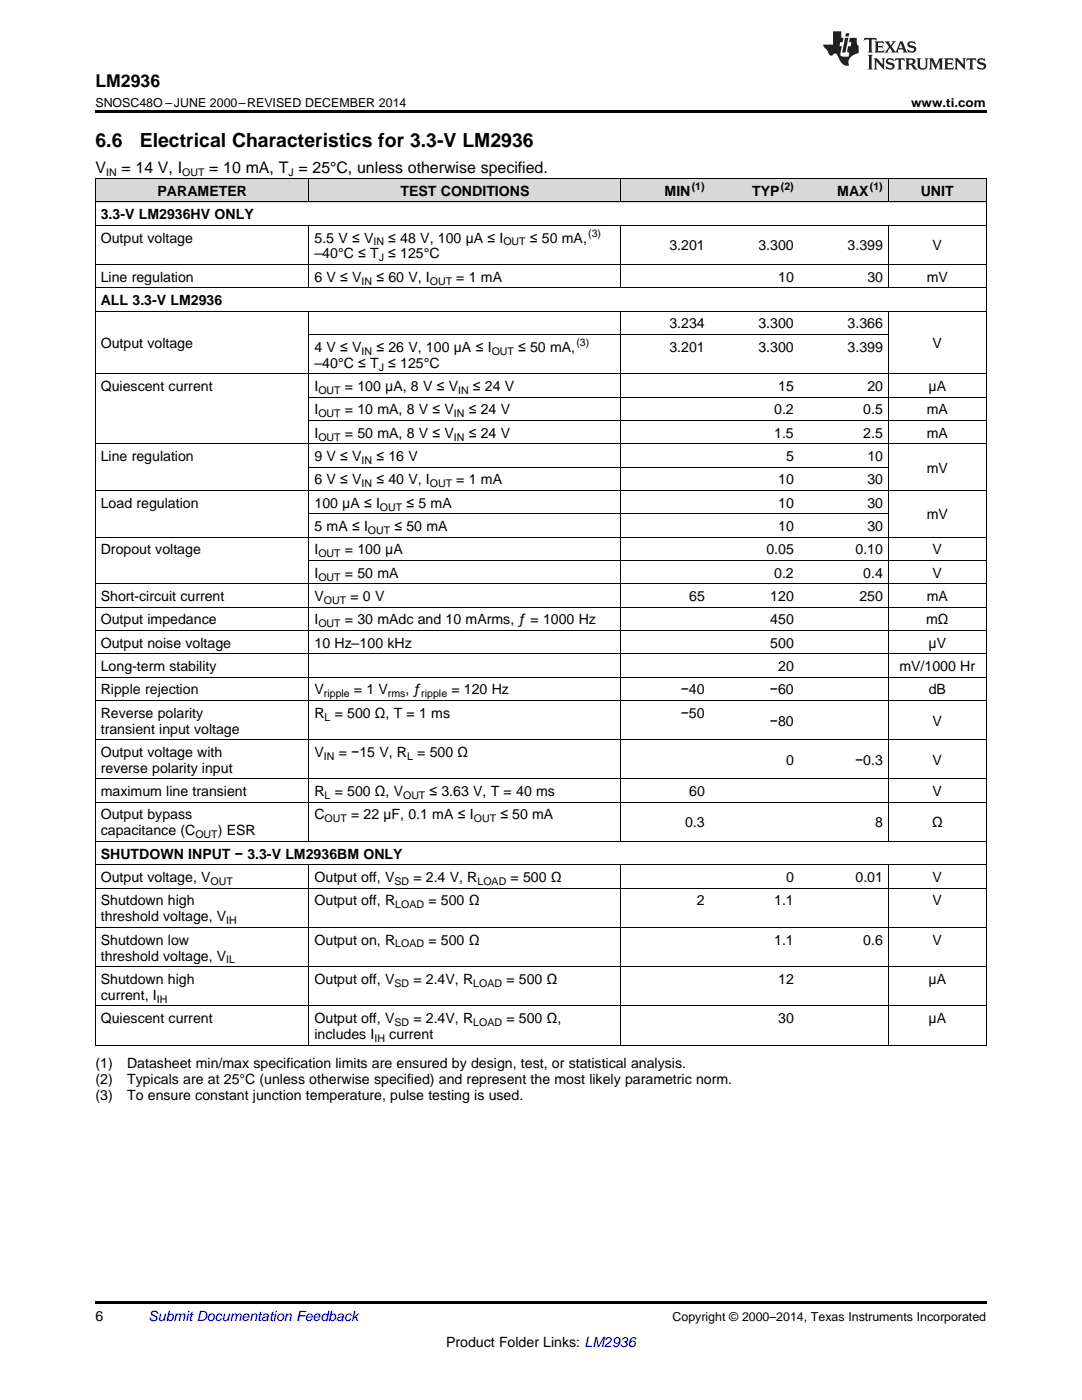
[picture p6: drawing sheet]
<svg xmlns="http://www.w3.org/2000/svg" width="216mm" height="279mm" viewBox="0 0 216 279" stroke-linecap="round" stroke-linejoin="round" font-family="sans-serif">
<defs><g id="words">
<g font-size="3.9">
<text x="19" y="29.3">6.6</text>
<text x="27.9" y="29.3">Electrical Characteristics for 3.3-V LM2936</text>
</g>
<text font-size="3.5" x="19" y="17.3">LM2936</text>
<g font-size="3.2">
<text x="19" y="34.4">V</text>
<text x="24.2" y="34.4">= 14 V, I</text>
<text x="41.7" y="34.4">= 10 mA, T = 25°C, unless otherwise specified.</text>
</g>
<g font-size="2.8">
<text x="31.4" y="39.1">PARAMETER</text>
<text x="79.9" y="39.1">TEST CONDITIONS</text>
<text x="132.6" y="39.1">MIN</text>
<text x="150.1" y="39.1">TYP</text>
<text x="167.1" y="39.1">MAX</text>
<text x="183.7" y="39.1">UNIT</text>
<text x="20.1" y="43.7">3.3-V LM2936HV ONLY</text>
<text x="20.1" y="48.4">Output voltage</text>
<text x="62.8" y="48.4">5.5 V ≤ V</text>
<text x="62.8" y="51.6">–40°C ≤ T ≤ 125°C</text>
<text x="77.5" y="48.4">≤ 48 V, 100 µA ≤ I</text>
<text x="105.7" y="48.4">≤ 50 mA,</text>
<text x="133.6" y="50">3.201</text>
<text x="151.3" y="50">3.300</text>
<text x="169.1" y="50">3.399</text>
<text x="186.1" y="50">V</text>
<text x="20.1" y="56.2">Line regulation</text>
<text x="62.8" y="56.2">6 V ≤ V</text>
<text x="75.1" y="56.2">≤ 60 V, I</text>
<text x="91.1" y="56.2">= 1 mA</text>
<text x="155.3" y="56.2">10</text>
<text x="173.1" y="56.2">30</text>
<text x="184.9" y="56.2">mV</text>
<text x="20.1" y="60.9">ALL 3.3-V LM2936</text>
<text x="133.6" y="65.5">3.234</text>
<text x="151.3" y="65.5">3.300</text>
<text x="169.1" y="65.5">3.366</text>
<text x="20.1" y="69.5">Output voltage</text>
<text x="62.8" y="70.2">4 V ≤ V</text>
<text x="75.1" y="70.2">≤ 26 V, 100 µA ≤ I</text>
<text x="103.4" y="70.2">≤ 50 mA,</text>
<text x="133.6" y="70.2">3.201</text>
<text x="151.3" y="70.2">3.300</text>
<text x="169.1" y="70.2">3.399</text>
<text x="186.1" y="69.5">V</text>
<text x="62.8" y="73.4">–40°C ≤ T ≤ 125°C</text>
<text x="20.1" y="78">Quiescent current</text>
<text x="62.8" y="78">I</text>
<text x="62.8" y="82.7">I</text>
<text x="68.8" y="78">= 100 μA, 8 V ≤ V</text>
<text x="68.8" y="82.7">= 10 mA, 8 V ≤ V</text>
<text x="93.5" y="82.7">≤ 24 V</text>
<text x="94.4" y="78">≤ 24 V</text>
<text x="154.5" y="82.7">0.2</text>
<text x="155.3" y="78">15</text>
<text x="172.3" y="82.7">0.5</text>
<text x="173.1" y="78">20</text>
<text x="184.9" y="82.7">mA</text>
<text x="185.3" y="78">μA</text>
<text x="62.8" y="87.3">I</text>
<text x="68.8" y="87.3">= 50 mA, 8 V ≤ V</text>
<text x="93.5" y="87.3">≤ 24 V</text>
<text x="154.5" y="87.3">1.5</text>
<text x="172.3" y="87.3">2.5</text>
<text x="184.9" y="87.3">mA</text>
<text x="20.1" y="92">Line regulation</text>
<text x="62.8" y="92">9 V ≤ V</text>
<text x="75.1" y="92">≤ 16 V</text>
<text x="156.8" y="92">5</text>
<text x="173.1" y="92">10</text>
<text x="184.9" y="94.3">mV</text>
<text x="20.1" y="101.3">Load regulation</text>
<text x="62.8" y="96.7">6 V ≤ V</text>
<text x="62.8" y="101.3">100 μA ≤ I</text>
<text x="75.1" y="96.7">≤ 40 V, I</text>
<text x="81.1" y="101.3">≤ 5 mA</text>
<text x="91.1" y="96.7">= 1 mA</text>
<text x="155.3" y="96.7">10</text>
<text x="155.3" y="101.3">10</text>
<text x="173.1" y="96.7">30</text>
<text x="173.1" y="101.3">30</text>
<text x="62.8" y="106">5 mA ≤ I</text>
<text x="78.7" y="106">≤ 50 mA</text>
<text x="155.3" y="106">10</text>
<text x="173.1" y="106">30</text>
<text x="184.9" y="103.6">mV</text>
<text x="20.1" y="110.6">Dropout voltage</text>
<text x="62.8" y="110.6">I</text>
<text x="68.8" y="110.6">= 100 μA</text>
<text x="152.9" y="110.6">0.05</text>
<text x="170.7" y="110.6">0.10</text>
<text x="186.1" y="110.6">V</text>
<text x="20.1" y="119.9">Short-circuit current</text>
<text x="62.8" y="115.3">I</text>
<text x="62.8" y="119.9">V</text>
<text x="68.8" y="115.3">= 50 mA</text>
<text x="69.9" y="119.9">= 0 V</text>
<text x="137.5" y="119.9">65</text>
<text x="153.7" y="119.9">120</text>
<text x="154.5" y="115.3">0.2</text>
<text x="171.5" y="119.9">250</text>
<text x="172.3" y="115.3">0.4</text>
<text x="184.9" y="119.9">mA</text>
<text x="186.1" y="115.3">V</text>
<text x="20.1" y="124.6">Output impedance</text>
<text x="62.8" y="124.6">I</text>
<text x="68.8" y="124.6">= 30 mAdc and 10 mArms, ƒ = 1000 Hz</text>
<text x="153.7" y="124.6">450</text>
<text x="184.8" y="124.6">mΩ</text>
<text x="20.1" y="129.3">Output noise voltage</text>
<text x="62.8" y="129.3">10 Hz–100 kHz</text>
<text x="153.7" y="129.3">500</text>
<text x="185.3" y="129.3">μV</text>
<text x="20.1" y="133.9">Long-term stability</text>
<text x="155.3" y="133.9">20</text>
<text x="179.5" y="133.9">mV/1000 Hr</text>
<text x="20.1" y="138.6">Ripple rejection</text>
<text x="20.1" y="143.2">Reverse polarity</text>
<text x="62.8" y="138.6">V</text>
<text x="62.8" y="143.2">R</text>
<text x="66.8" y="143.2">= 500 Ω, T = 1 ms</text>
<text x="70.6" y="138.6">= 1 V</text>
<text x="80.9" y="138.6">, ƒ</text>
<text x="90.1" y="138.6">= 120 Hz</text>
<text x="135.9" y="138.6">−40</text>
<text x="135.9" y="143.2">−50</text>
<text x="153.6" y="138.6">−60</text>
<text x="185.3" y="138.6">dB</text>
<text x="20.1" y="146.4">transient input voltage</text>
<text x="153.6" y="144.8">−80</text>
<text x="186.1" y="144.8">V</text>
<text x="20.1" y="151.1">Output voltage with</text>
<text x="20.1" y="154.2">reverse polarity input</text>
<text x="62.8" y="151.1">V</text>
<text x="67.6" y="151.1">= −15 V, R</text>
<text x="83.3" y="151.1">= 500 Ω</text>
<text x="156.8" y="152.6">0</text>
<text x="170.6" y="152.6">−0.3</text>
<text x="186.1" y="152.6">V</text>
<text x="20.1" y="158.9">maximum line transient</text>
<text x="62.8" y="158.9">R</text>
<text x="66.8" y="158.9">= 500 Ω, V</text>
<text x="85.7" y="158.9">≤ 3.63 V, T = 40 ms</text>
<text x="137.5" y="158.9">60</text>
<text x="186.1" y="158.9">V</text>
<text x="20.1" y="163.5">Output bypass</text>
<text x="20.1" y="166.7">capacitance (C</text>
<text x="43.4" y="166.7">) ESR</text>
<text x="62.8" y="163.5">C</text>
<text x="70.1" y="163.5">= 22 µF, 0.1 mA ≤ I</text>
<text x="99.8" y="163.5">≤ 50 mA</text>
<text x="136.7" y="165.1">0.3</text>
<text x="174.6" y="165.1">8</text>
<text x="186" y="165.1">Ω</text>
<text x="20.1" y="171.4">SHUTDOWN INPUT − 3.3-V LM2936BM ONLY</text>
<text x="20.1" y="176">Output voltage, V</text>
<text x="62.8" y="176">Output off, V</text>
<text x="82.5" y="176">= 2.4 V, R</text>
<text x="101.9" y="176">= 500 Ω</text>
<text x="156.8" y="176">0</text>
<text x="170.7" y="176">0.01</text>
<text x="186.1" y="176">V</text>
<text x="20.1" y="180.7">Shutdown high</text>
<text x="20.1" y="183.9">threshold voltage, V</text>
<text x="62.8" y="180.7">Output off, R</text>
<text x="85.5" y="180.7">= 500 Ω</text>
<text x="139.1" y="180.7">2</text>
<text x="154.5" y="180.7">1.1</text>
<text x="186.1" y="180.7">V</text>
<text x="20.1" y="188.5">Shutdown low</text>
<text x="20.1" y="191.7">threshold voltage, V</text>
<text x="62.8" y="188.5">Output on, R</text>
<text x="85.5" y="188.5">= 500 Ω</text>
<text x="154.5" y="188.5">1.1</text>
<text x="172.3" y="188.5">0.6</text>
<text x="186.1" y="188.5">V</text>
<text x="20.1" y="196.4">Shutdown high</text>
<text x="62.8" y="196.4">Output off, V</text>
<text x="82.5" y="196.4">= 2.4V, R</text>
<text x="101" y="196.4">= 500 Ω</text>
<text x="155.3" y="196.4">12</text>
<text x="185.3" y="196.4">μA</text>
<text x="20.1" y="199.5">current, I</text>
<text x="20.1" y="204.2">Quiescent current</text>
<text x="62.8" y="204.2">Output off, V</text>
<text x="62.8" y="207.4">includes I</text>
<text x="77.7" y="207.4">current</text>
<text x="82.5" y="204.2">= 2.4V, R</text>
<text x="101" y="204.2">= 500 Ω,</text>
<text x="155.3" y="204.2">30</text>
<text x="185.3" y="204.2">μA</text>
<text x="19" y="213.2">(1)</text>
<text x="25.4" y="213.2">Datasheet min/max specification limits are ensured by design, test, or statistical analysis.</text>
<text x="19" y="216.4">(2)</text>
<text x="19" y="219.6">(3)</text>
<text x="25.4" y="216.4">Typicals are at 25°C (unless otherwise specified) and represent the most likely parametric norm.</text>
<text x="25.4" y="219.6">To ensure constant junction temperature, pulse testing is used.</text>
<text x="19" y="263.6">6</text>
<text x="89" y="268.9">Product Folder Links: LM2936</text>
</g>
<text font-size="2.8" fill="#0000c8" x="29.6" y="263.6">Submit Documentation Feedback</text>
<g font-size="2.5">
<text x="19" y="21.4">SNOSC48O –JUNE 2000–REVISED DECEMBER 2014</text>
<text x="181.8" y="21.4">www.ti.com</text>
<text x="134.2" y="263.6">Copyright © 2000–2014, Texas Instruments Incorporated</text>
</g>
<g font-size="2.1">
<text x="21.2" y="35.1">IN</text>
<text x="36.3" y="35.1">OUT</text>
<text x="57.5" y="35.1">J</text>
<text x="138" y="38">(1)</text>
<text x="155.8" y="38">(2)</text>
<text x="173.6" y="38">(1)</text>
<text x="117.4" y="47.3">(3)</text>
<text x="74.5" y="49">IN</text>
<text x="75.6" y="52.1">J</text>
<text x="100.4" y="49">OUT</text>
<text x="72.1" y="56.8">IN</text>
<text x="85.8" y="56.8">OUT</text>
<text x="72.1" y="70.8">IN</text>
<text x="98.1" y="70.8">OUT</text>
<text x="115" y="69.1">(3)</text>
<text x="75.6" y="73.9">J</text>
<text x="63.5" y="78.6">OUT</text>
<text x="63.5" y="83.3">OUT</text>
<text x="90.6" y="83.3">IN</text>
<text x="91.4" y="78.6">IN</text>
<text x="63.5" y="87.9">OUT</text>
<text x="90.6" y="87.9">IN</text>
<text x="72.1" y="92.6">IN</text>
<text x="72.1" y="97.2">IN</text>
<text x="75.8" y="101.9">OUT</text>
<text x="85.8" y="97.2">OUT</text>
<text x="73.4" y="106.5">OUT</text>
<text x="63.5" y="111.2">OUT</text>
<text x="63.5" y="115.9">OUT</text>
<text x="63.5" y="125.2">OUT</text>
<text x="64.6" y="120.5">OUT</text>
<text x="64.6" y="139.1">ripple</text>
<text x="64.8" y="143.8">L</text>
<text x="77.4" y="139.1">rms</text>
<text x="84.1" y="139.1">ripple</text>
<text x="64.6" y="151.6">IN</text>
<text x="81.2" y="151.6">L</text>
<text x="64.8" y="159.5">L</text>
<text x="80.4" y="159.5">OUT</text>
<text x="39" y="167.3">OUT</text>
<text x="64.8" y="164.1">OUT</text>
<text x="94.5" y="164.1">OUT</text>
<text x="42" y="176.6">OUT</text>
<text x="78.7" y="176.6">SD</text>
<text x="95.3" y="176.6">LOAD</text>
<text x="45.2" y="184.4">IH</text>
<text x="78.9" y="181.3">LOAD</text>
<text x="78.9" y="189.1">LOAD</text>
<text x="45.2" y="192.3">IL</text>
<text x="78.7" y="196.9">SD</text>
<text x="94.4" y="196.9">LOAD</text>
<text x="31.3" y="200.1">IH</text>
<text x="74.7" y="207.9">IH</text>
<text x="78.7" y="204.8">SD</text>
<text x="94.4" y="204.8">LOAD</text>
</g>
</g></defs>
<g fill="#d8d8d8">
<path d="M19 35.7h42.7v4.7h-42.7z"/>
<path d="M61.7 35.7h62.2v4.7h-62.2z"/>
<path d="M123.9 35.7h17.8v4.7h-17.8z"/>
<path d="M141.7 35.7h17.8v4.7h-17.8z"/>
<path d="M159.5 35.7h17.8v4.7h-17.8z"/>
<path d="M177.3 35.7h19.5v4.7h-19.5z"/>
</g>
<path d="M19 22h177.8v.5h-177.8zM19 208.6h.2zM123.8 208.6h.1zM141.6 208.6h.1zM159.4 208.6h.1zM177.2 208.6h.1zM196.7 208.6h.1zM19 259.7h177.8v.5h-177.8z" fill="#000"/>
<g fill="none" stroke="#000" stroke-width=".2">
<path d="M19 35.6l177.8 .1v172.9M19.1 35.7v172.9M61.6 35.7v4.7M123.9 35.7v4.7M177.2 35.7v4.7M19 57.4h177.8M19 52.8h177.8M19 45h177.8M19 40.3h177.8M61.6 45v12.5M123.9 45v12.5M177.2 45v12.5"/>
<path d="M19 74.6h177.8M19 62.1h177.8M61.6 62.1v105.9M61.7 79.3h135.1M61.7 66.8h115.6M123.9 62.1v105.9M177.2 62.1v105.9M19 97.9h177.8M19 88.6h177.8M61.7 93.2h115.6M61.7 83.9h135.1M19 116.5h177.8"/>
<path d="M19 107.2h177.8M61.7 111.8h135.1M61.7 102.5h115.6M19 139.8h177.8M19 135.1h177.8M19 130.5h177.8M19 125.8h177.8M19 121.2h177.8M19 155.5h177.8M19 147.6h177.8M19 177.3h177.8M19 172.6h177.8"/>
<path d="M19 167.9h177.8M19 160.1h177.8M61.6 172.6v36M123.9 172.6v36M177.2 172.6v36M19 192.9h177.8M19 185.1h177.8M19 208.6h177.8M19 200.7h177.8"/>
</g>
<g fill="#231f20">
<path d="M172.5 7.6l-.1 .5 .4-.2h.6v.1v2.1l-.2 .4h.9l-.2-.4v-2.1l.1-.1h.5l.5 .2-.2-.5zM174.5 8.3l.2 .3v1.5l-.2 .4h1.8l.2-.6a1.04 1.04 0 0 1-1.3 .2v-.7h.6l.3 .2v-.6l-.3 .2h-.6v-.6l.8-.1 .4 .3-.2-.5zM176.5 8.3l.9 1.1-.9 1.1h.8l-.2-.2 .4-.7 .5 .7-.2 .2h1.5l-.2-.2 .2-.4h.9l.1 .4-.2 .2h1l-.3-.3-.7-1.9h-.5l-.9 2-.8-1 .9-1h-.8l.1 .3-.4 .5-.3-.6 .1-.2zM179.7 8.6l.4 1h-.7zM181.3 8.4a.63 .63 0 0 0-.2 .7 .63 .63 0 0 0 .6 .4l.6 .2 .1 .2a.75 .75 0 0 1-.7 .4 .75 .75 0 0 1-.6-.5l.1 .7 .1-.1a1.11 1.11 0 0 0 1.5-.6 1.13 1.13 0 0 0-1.2-.8l-.1-.4a1.04 1.04 0 0 1 1.2 .2l-.2-.5-.2 .1-.4-.2zM173.2 10.9l.2 .4v2.2l-.2 .4h1l-.3-.4v-2.2l.3-.4zM174.3 11.6l.3 .4v1.5l-.3 .4h.8l-.2-.4v-1.3l1.5 1.7v-1.9l.2-.4h-.7l.2 .4v.9l-1.1-1.3zM177 11.8a.62 .62 0 0 0-.2 .7 .62 .62 0 0 0 .6 .4l.6 .1 .1 .3a.76 .76 0 0 1-.7 .3 .76 .76 0 0 1-.7-.4l.2 .7 .1-.1a1.11 1.11 0 0 0 1.5-.6 1.13 1.13 0 0 0-1.2-.8l-.1-.4a1.04 1.04 0 0 1 1.2 .2l-.2-.6-.2 .1-.5-.1zM178.7 11.6l-.2 .6a.61 .61 0 0 1 .8-.3v1.6l-.2 .4h.9l-.2-.4v-1.6a.63 .63 0 0 1 .7 .3l-.1-.6zM180.6 11.6l.3 .4v1.5l-.3 .4h1l-.2-.2-.1-.8 .6 .2a.76 .76 0 0 0 1.2 .7l-1-1a.58 .58 0 0 0 .6-.5 .58 .58 0 0 0-.5-.6zM181.4 11.9h.1a.45 .45 0 0 1 .5 .1 .45 .45 0 0 1 .1 .5l-.8 .2zM182.9 11.6l.2 .2a2.17 2.17 0 0 0 .3 1.9 .99 .99 0 0 0 1.6-.6v-1.1l.2-.4h-.7l.2 .2a1.92 1.92 0 0 1-.2 1.8 .6 .6 0 0 1-.9-.5v-1.1l.2-.4zM185.4 11.6l.2 .4v1.5l-.2 .4h.7l-.2-.4v-1.4l.8 1.8 .8-1.8v1.4l-.2 .4h.9l-.2-.4v-1.5l.2-.4h-.8l-.6 1.5-.6-1.5zM188.4 11.6l.2 .4v1.5l-.2 .4h1.8l.1-.6a1.04 1.04 0 0 1-1.2 .1v-.6h.5l.4 .2v-.6l-.4 .2h-.5v-.7h.8l.3 .3-.1-.6zM190.5 11.6l.2 .4v1.5l-.2 .4h.7l-.2-.4v-1.3l1.5 1.7v-1.9l.2-.4h-.7l.2 .4v.9l-1.1-1.3zM192.9 11.6l-.1 .6a.61 .61 0 0 1 .7-.3l.1 1.6-.3 .4h1l-.3-.4 .1-1.6a.63 .63 0 0 1 .7 .3l-.1-.6zM195.2 11.8a.62 .62 0 0 0-.2 .7 .62 .62 0 0 0 .6 .4l.6 .1 .1 .3a.76 .76 0 0 1-.7 .3 .76 .76 0 0 1-.6-.4l.1 .7 .1-.1a1.11 1.11 0 0 0 1.6-.6 1.13 1.13 0 0 0-1.3-.8l-.1-.4a1.04 1.04 0 0 1 1.2 .2l-.1-.6-.2 .1-.5-.1z"/>
<path d="M166.2 6.3v2.6h-1.9v.4l.8 .9a.91 .91 0 0 0 1 .8 .56 .56 0 0 1 .5-.3 .56 .56 0 0 1 .5 .3l.4 .8a1.53 1.53 0 0 0 1.9 1.2 1.54 1.54 0 0 1 1-2.1l.9-.3v-1.4a1.52 1.52 0 0 1-.4-1.6h-1.3l-.2 .8h.5l-.2 .8h-.5l-.1 1v.2l.4 .1-.2 .8a1.93 1.93 0 0 1-1.6-.3l.3-1.8h-.5l.2-.8h.4l.2-.8h-.4v-1.3zM168.6 7.6l-.6 2.9h.7l.6-2.9zM168.8 6.6l-.1 .7h.6l.2-.7z"/>
</g>
<use href="#words"/>
</svg>
